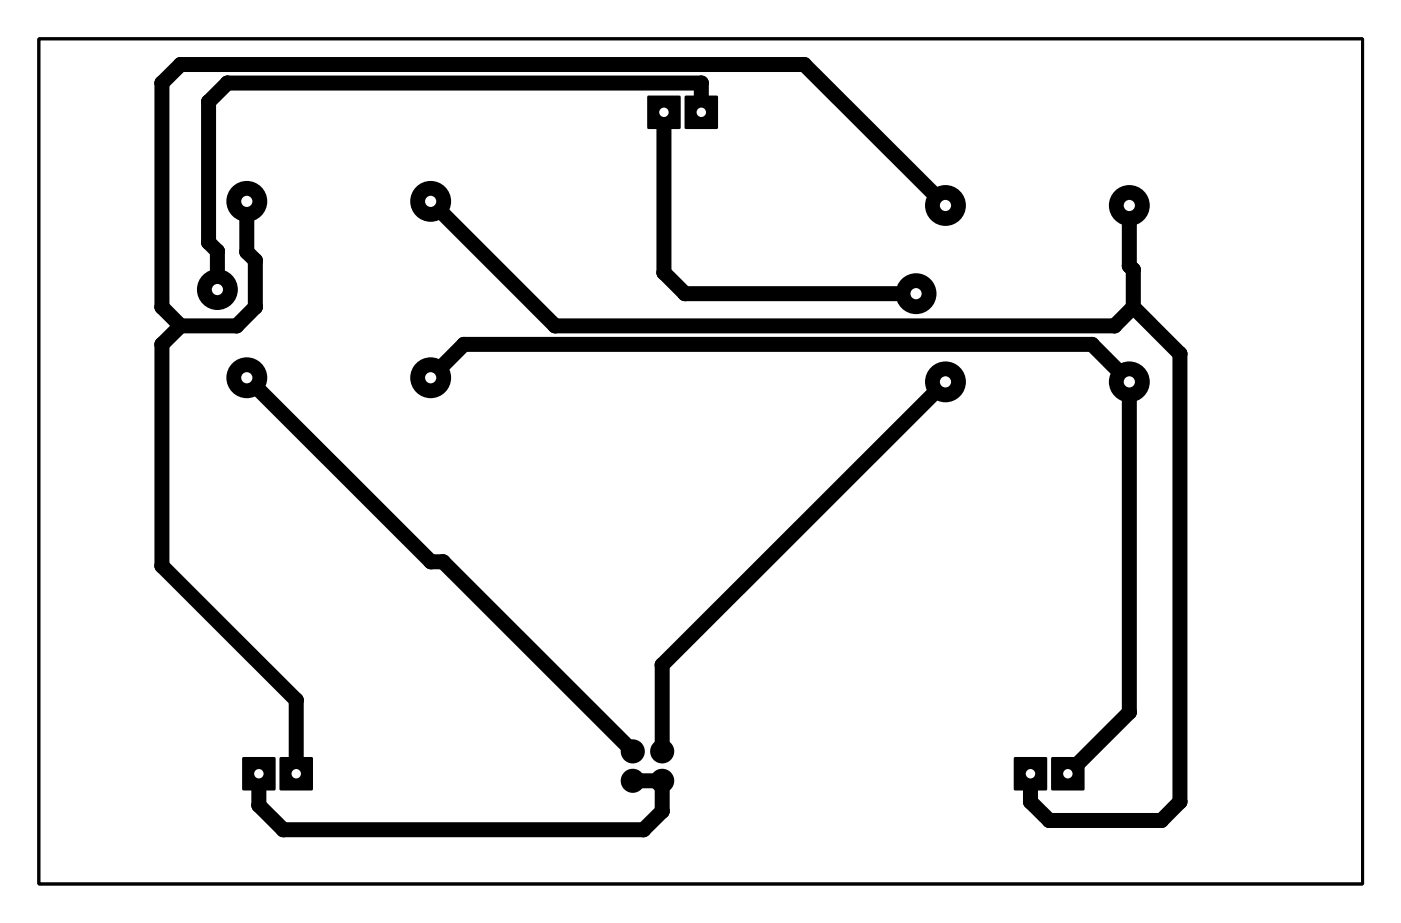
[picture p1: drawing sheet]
<svg xmlns="http://www.w3.org/2000/svg" width="95mm" height="63mm" viewBox="0 0 95 63" stroke-linecap="round" stroke-linejoin="round" font-family="sans-serif">
<g fill="#000">
<path d="M44 6.5h2.2v2.2h-2.2z" fill-rule="evenodd"/>
<path d="M46.6 6.5h2.2v2.2h-2.2z" fill-rule="evenodd"/>
<path d="M16.5 51.5h2.2v2.2h-2.2z" fill-rule="evenodd"/>
<path d="M19 51.5h2.2v2.2h-2.2z" fill-rule="evenodd"/>
<path d="M68.9 51.5h2.3v2.2h-2.3z" fill-rule="evenodd"/>
<path d="M71.5 51.5h2.2v2.2h-2.2z" fill-rule="evenodd"/>
<circle cx="11" cy="5.6" r=".51"/>
<circle cx="12.3" cy="4.4" r=".51"/>
<circle cx="14.2" cy="16.5" r=".51"/>
<circle cx="14.2" cy="6.9" r=".51"/>
<circle cx="14.8" cy="19.7" r="1.39"/>
<circle cx="14.8" cy="17.1" r=".51"/>
<circle cx="15.5" cy="5.6" r=".51"/>
<circle cx="16.8" cy="13.7" r="1.39"/>
<circle cx="16.8" cy="13.7" r="1.27"/>
<circle cx="16.8" cy="17.1" r=".51"/>
<circle cx="17.4" cy="17.7" r=".51"/>
<circle cx="29.3" cy="13.7" r="1.39"/>
<circle cx="45.1" cy="18.5" r=".51"/>
<circle cx="46.6" cy="20" r=".51"/>
<circle cx="47.7" cy="5.6" r=".51"/>
<circle cx="54.7" cy="4.4" r=".51"/>
<circle cx="62.3" cy="20" r="1.39"/>
<circle cx="64.3" cy="14" r="1.39"/>
<circle cx="76.8" cy="14" r="1.39"/>
<circle cx="76.8" cy="18.1" r=".51"/>
<circle cx="77" cy="18.3" r=".51"/>
<circle cx="11" cy="23.4" r=".51"/>
<circle cx="11" cy="38.5" r=".51"/>
<circle cx="11" cy="20.9" r=".51"/>
<circle cx="12.3" cy="22.2" r=".51"/>
<circle cx="16.1" cy="22.2" r=".51"/>
<circle cx="16.8" cy="25.7" r="1.39"/>
<circle cx="17.4" cy="20.9" r=".51"/>
<circle cx="29.3" cy="25.7" r="1.39"/>
<circle cx="29.3" cy="38.2" r=".51"/>
<circle cx="30.1" cy="38.2" r=".51"/>
<circle cx="31.5" cy="23.4" r=".51"/>
<circle cx="37.7" cy="22.2" r=".51"/>
<circle cx="64.3" cy="26" r="1.39"/>
<circle cx="74.2" cy="23.4" r=".51"/>
<circle cx="75.8" cy="22.2" r=".51"/>
<circle cx="76.8" cy="26" r="1.39"/>
<circle cx="77" cy="20.9" r=".51"/>
<circle cx="80.2" cy="24.1" r=".51"/>
<circle cx="17.6" cy="54.8" r=".51"/>
<circle cx="19.3" cy="56.4" r=".51"/>
<circle cx="20.1" cy="47.6" r=".51"/>
<circle cx="43" cy="53.1" r=".82"/>
<circle cx="43" cy="51.1" r=".82"/>
<circle cx="43.7" cy="56.4" r=".51"/>
<circle cx="45" cy="53.1" r=".82"/>
<circle cx="45" cy="51.1" r=".82"/>
<circle cx="45" cy="55.2" r=".51"/>
<circle cx="45" cy="45.2" r=".51"/>
<circle cx="70.1" cy="54.5" r=".51"/>
<circle cx="71.3" cy="55.8" r=".51"/>
<circle cx="76.8" cy="48.5" r=".51"/>
<circle cx="79" cy="55.8" r=".51"/>
<circle cx="80.2" cy="54.5" r=".51"/>
</g>
<path d="M2.6 2.6h90v57.5h-90z" fill="none" stroke="#000" stroke-width=".2"/>
<path d="M16.8 13.7v3.4l.6 .6v3.2l-1.3 1.3h-3.8M29.3 13.7l8.4 8.5h38.1l1.2-1.3M45.1 7.6v10.9l1.5 1.5h15.7M47.7 7.6v-2h-32.2l-1.3 1.3v9.6l.6 .6v2.6M64.3 14l-9.6-9.6h-42.4l-1.3 1.2v15.3l1.3 1.3M76.8 14v4.1l.2 .2v2.6M12.3 22.2l-1.3 1.2v15.1l9.1 9.1v5M16.8 25.7l12.5 12.5h.8l12.9 12.9M29.3 25.7l2.2-2.3h42.7l2.6 2.6v22.5l-4.2 4.1M64.3 26l-19.3 19.2v5.9M77 20.9l3.2 3.2v30.4l-1.2 1.3h-7.7l-1.2-1.3v-1.9M17.6 52.6v2.2l1.7 1.6h24.4l1.3-1.2v-2.1h-2" fill="none" stroke="#000" stroke-width="1"/>
<circle cx="16.8" cy="13.7" r=".38" fill="#fff"/>
<circle cx="16.8" cy="25.7" r="1.27" fill="#000"/>
<circle cx="16.8" cy="25.7" r=".38" fill="#fff"/>
<circle cx="14.8" cy="19.7" r="1.27" fill="#000"/>
<circle cx="14.8" cy="19.7" r=".38" fill="#fff"/>
<circle cx="29.3" cy="25.7" r="1.27" fill="#000"/>
<circle cx="29.3" cy="25.7" r=".38" fill="#fff"/>
<circle cx="29.3" cy="13.7" r="1.27" fill="#000"/>
<circle cx="29.3" cy="13.7" r=".38" fill="#fff"/>
<circle cx="64.3" cy="14" r="1.27" fill="#000"/>
<circle cx="64.3" cy="14" r=".38" fill="#fff"/>
<circle cx="64.3" cy="26" r="1.27" fill="#000"/>
<circle cx="64.3" cy="26" r=".38" fill="#fff"/>
<circle cx="62.3" cy="20" r="1.27" fill="#000"/>
<circle cx="62.3" cy="20" r=".38" fill="#fff"/>
<circle cx="76.8" cy="26" r="1.27" fill="#000"/>
<circle cx="76.8" cy="26" r=".38" fill="#fff"/>
<circle cx="76.8" cy="14" r="1.27" fill="#000"/>
<circle cx="76.8" cy="14" r=".38" fill="#fff"/>
<path d="M69 51.6h2.1v2h-2.1z" fill="#000"/>
<circle cx="70.1" cy="52.6" r=".32" fill="#fff"/>
<path d="M71.6 51.6h2v2h-2z" fill="#000"/>
<circle cx="72.6" cy="52.6" r=".32" fill="#fff"/>
<path d="M44.1 6.6h2v2h-2z" fill="#000"/>
<circle cx="45.1" cy="7.6" r=".32" fill="#fff"/>
<path d="M46.7 6.6h2v2h-2z" fill="#000"/>
<circle cx="47.7" cy="7.6" r=".32" fill="#fff"/>
<g fill="#000">
<circle cx="43" cy="51.1" r=".7"/>
<circle cx="43" cy="53.1" r=".7"/>
<circle cx="45" cy="51.1" r=".7"/>
<circle cx="45" cy="53.1" r=".7"/>
</g>
<path d="M19.1 51.6h2v2h-2z" fill="#000"/>
<circle cx="20.1" cy="52.6" r=".32" fill="#fff"/>
<path d="M16.6 51.6h2v2h-2z" fill="#000"/>
<circle cx="17.6" cy="52.6" r=".32" fill="#fff"/>
<path d="M2.6 2.6h90v57.5h-90z" fill="none" stroke="#000" stroke-width=".2"/>
</svg>
